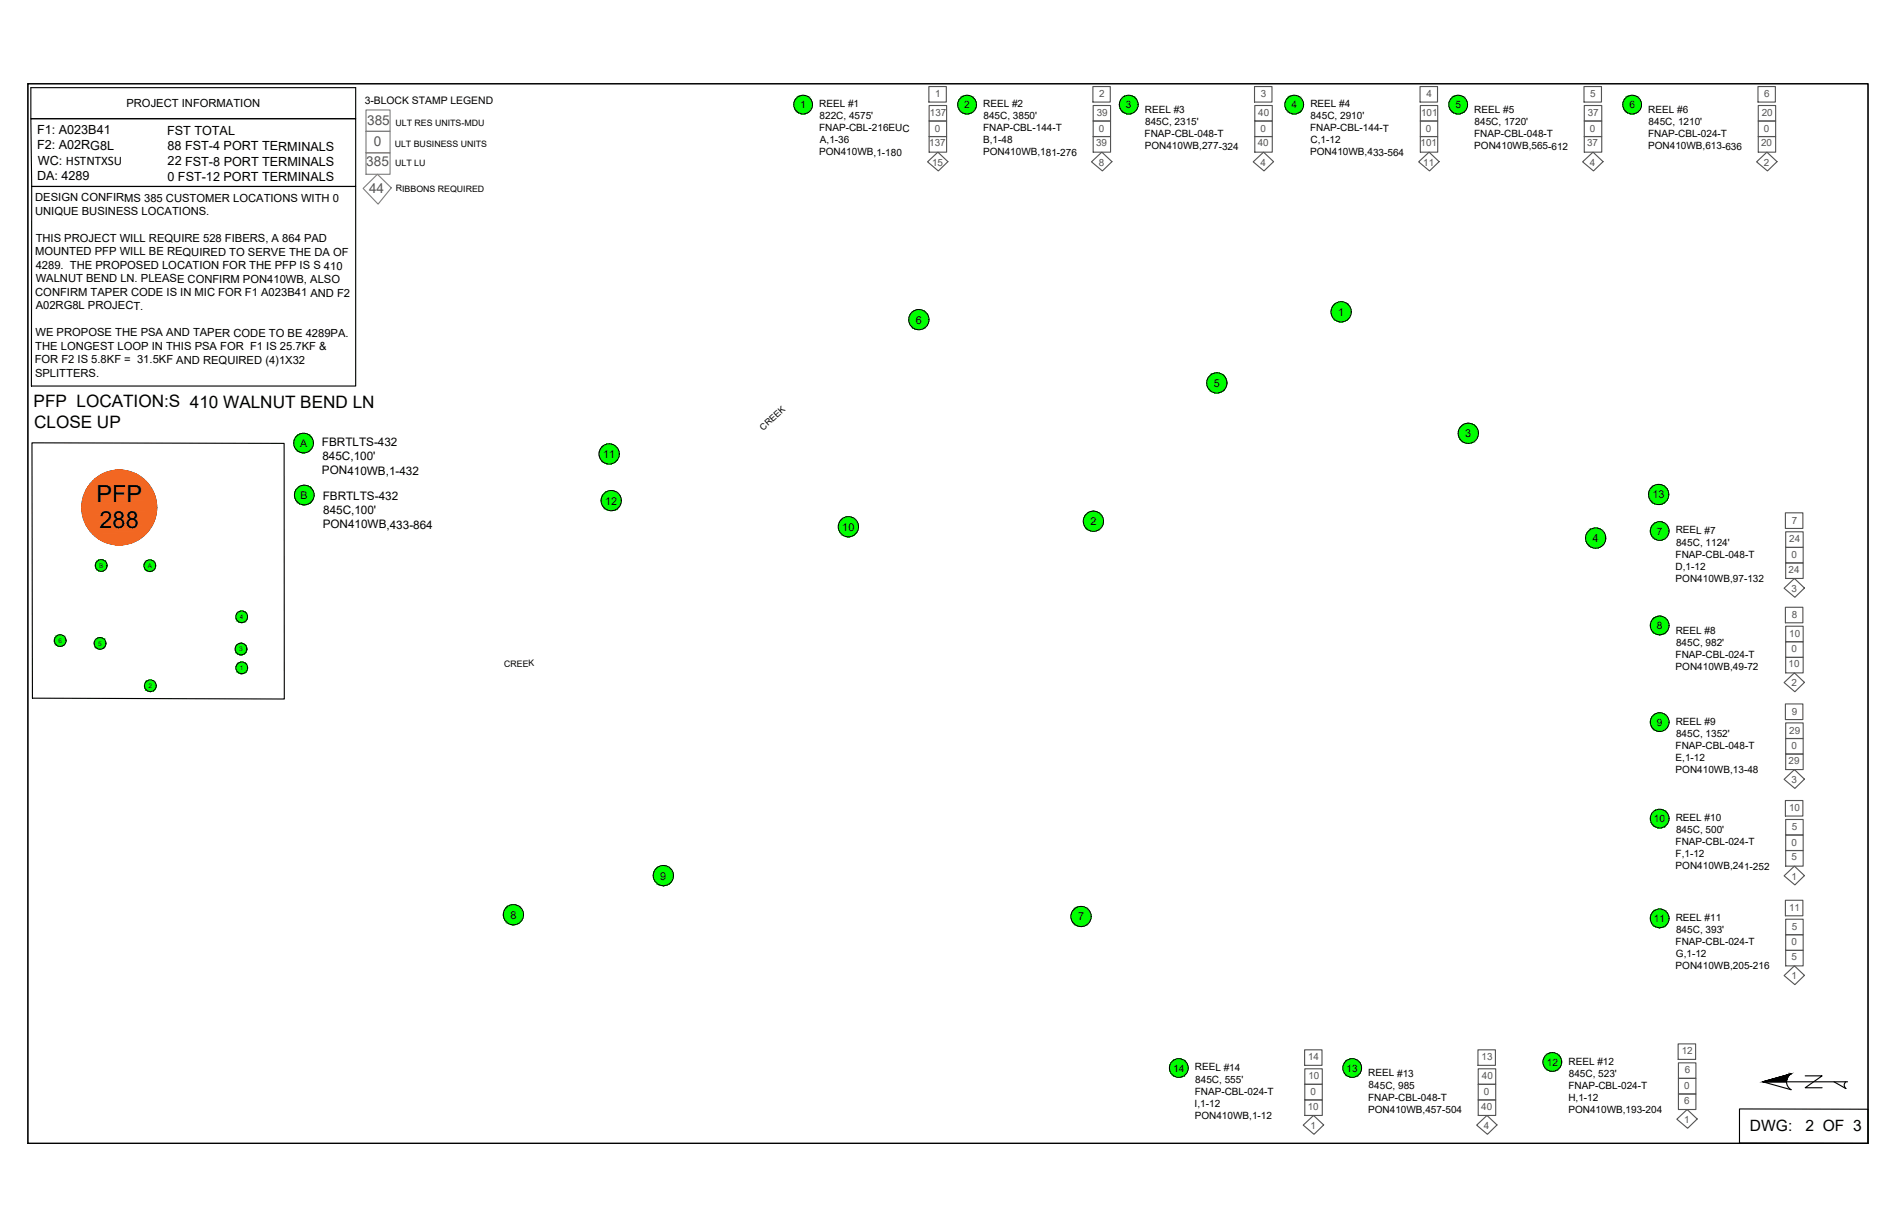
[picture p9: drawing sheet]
<svg xmlns="http://www.w3.org/2000/svg" width="432mm" height="279mm" viewBox="0 0 432 279" stroke-linecap="round" stroke-linejoin="round" font-family="sans-serif">
<defs><g id="words">
<g font-size="5.4">
<text x="21.9" y="114.3">PFP</text>
<text x="22.7" y="120.3">288</text>
</g>
<g font-size="3.9">
<text x="7.7" y="92.7">PFP LOCATION:S 410 WALNUT BEND LN</text>
<text x="7.8" y="97.4">CLOSE UP</text>
</g>
<g font-size="3.5">
<text x="398.5" y="257.5">DWG:</text>
<text x="411.2" y="257.5">2 OF 3</text>
</g>
<g font-size="3.1" fill="#545454">
<text x="83.6" y="28.4">385</text>
<text x="85.1" y="33.2">0</text>
<text x="83.4" y="37.9">385</text>
<text x="84.1" y="43.9">44</text>
</g>
<g font-size="2.9">
<text x="8.4" y="34">F2: A02RG8L</text>
<text x="8.5" y="30.6">F1: A023B41</text>
<text x="38.1" y="30.8">FST TOTAL</text>
<text x="38.2" y="34.2">88 FST-4 PORT TERMINALS</text>
<text x="8.4" y="40.9">DA: 4289</text>
<text x="8.6" y="37.5">WC: HSTNTXSU</text>
<text x="38.1" y="41.1">0 FST-12 PORT TERMINALS</text>
<text x="38.2" y="37.7">22 FST-8 PORT TERMINALS</text>
</g>
<g font-size="2.7">
<text x="73.3" y="101.6">FBRTLTS-432</text>
<text x="73.4" y="104.8">845C,100'</text>
<text x="73.3" y="108">PON410WB,1-432</text>
<text x="73.5" y="113.9">FBRTLTS-432</text>
<text x="73.6" y="117.1">845C,100'</text>
<text x="73.5" y="120.3">PON410WB,433-864</text>
</g>
<g font-size="2.6">
<text x="28.8" y="24.4">PROJECT INFORMATION</text>
<text x="8" y="45.8">DESIGN CONFIRMS 385 CUSTOMER LOCATIONS WITH 0</text>
<text x="8" y="48.9">UNIQUE BUSINESS LOCATIONS.</text>
<text x="8" y="58.1">MOUNTED PFP WILL BE REQUIRED TO SERVE THE DA OF</text>
<text x="8.1" y="55">THIS PROJECT WILL REQUIRE 528 FIBERS, A 864 PAD</text>
<text x="8.1" y="61.2">4289. THE PROPOSED LOCATION FOR THE PFP IS S 410</text>
<text x="8.1" y="64.2">WALNUT BEND LN. PLEASE CONFIRM PON410WB, ALSO</text>
<text x="8" y="67.3">CONFIRM TAPER CODE IS IN MIC FOR F1 A023B41 AND F2</text>
<text x="8.1" y="70.4">A02RG8L PROJECT.</text>
<text x="8.1" y="76.5">WE PROPOSE THE PSA AND TAPER CODE TO BE 4289PA.</text>
<text x="7.9" y="82.7">FOR F2 IS 5.8KF = 31.5KF AND REQUIRED (4)1X32</text>
<text x="8" y="79.6">THE LONGEST LOOP IN THIS PSA FOR F1 IS 25.7KF &amp;</text>
<text x="8" y="85.7">SPLITTERS.</text>
</g>
<g font-size="2.5">
<text x="304.7" y="71.9">1</text>
<text x="208.6" y="73.7">6</text>
<text x="276.4" y="88.1">5</text>
<text x="333.7" y="99.6">3</text>
<text x="137.4" y="104.3">11</text>
<text x="376.3" y="113.5">13</text>
<text x="137.8" y="114.9">12</text>
<text x="248.3" y="119.6">2</text>
<text x="191.8" y="120.8">10</text>
<text x="362.7" y="123.4">4</text>
<text x="150.4" y="200.3">9</text>
<text x="116.2" y="209.2">8</text>
<text x="245.5" y="209.6">7</text>
</g>
<g font-size="2.4">
<text x="83.1" y="23.7">3-BLOCK STAMP LEGEND</text>
<text x="68.3" y="101.7">A</text>
<text x="68.5" y="113.6">B</text>
</g>
<g font-size="2.3">
<text x="182.2" y="24.7">1</text>
<text x="186.5" y="29.9">FNAP-CBL-216EUC</text>
<text x="186.6" y="24.4">REEL #1</text>
<text x="186.6" y="27.1">822C, 4575'</text>
<text x="219.6" y="24.7">2</text>
<text x="223.9" y="29.9">FNAP-CBL-144-T</text>
<text x="223.9" y="24.4">REEL #2</text>
<text x="224" y="27.1">845C, 3850'</text>
<text x="256.4" y="24.7">3</text>
<text x="260.7" y="25.8">REEL #3</text>
<text x="260.8" y="28.5">845C, 2315'</text>
<text x="294.1" y="24.7">4</text>
<text x="298.4" y="29.9">FNAP-CBL-144-T</text>
<text x="298.4" y="24.4">REEL #4</text>
<text x="298.5" y="27.1">845C, 2910'</text>
<text x="331.4" y="24.7">5</text>
<text x="335.8" y="25.8">REEL #5</text>
<text x="335.8" y="28.5">845C, 1720'</text>
<text x="371.1" y="24.7">6</text>
<text x="375.4" y="25.8">REEL #6</text>
<text x="375.5" y="28.5">845C, 1210'</text>
<text x="186.5" y="35.4">PON410WB,1-180</text>
<text x="186.7" y="32.6">A,1-36</text>
<text x="223.9" y="35.4">PON410WB,181-276</text>
<text x="223.9" y="32.6">B,1-48</text>
<text x="260.7" y="31.2">FNAP-CBL-048-T</text>
<text x="260.7" y="34">PON410WB,277-324</text>
<text x="298.4" y="35.4">PON410WB,433-564</text>
<text x="298.5" y="32.6">C,1-12</text>
<text x="335.7" y="31.2">FNAP-CBL-048-T</text>
<text x="335.7" y="34">PON410WB,565-612</text>
<text x="375.3" y="31.2">FNAP-CBL-024-T</text>
<text x="375.3" y="34">PON410WB,613-636</text>
<text x="377.3" y="121.8">7</text>
<text x="381.6" y="121.5">REEL #7</text>
<text x="381.7" y="124.2">845C, 1124'</text>
<text x="381.6" y="127">FNAP-CBL-048-T</text>
<text x="381.6" y="129.7">D,1-12</text>
<text x="381.6" y="132.4">PON410WB,97-132</text>
<text x="377.3" y="143.3">8</text>
<text x="381.6" y="149.8">FNAP-CBL-024-T</text>
<text x="381.6" y="144.3">REEL #8</text>
<text x="381.7" y="147.1">845C, 982'</text>
<text x="381.6" y="152.6">PON410WB,49-72</text>
<text x="377.3" y="165.3">9</text>
<text x="381.6" y="165">REEL #9</text>
<text x="381.7" y="167.7">845C, 1352'</text>
<text x="381.6" y="170.5">FNAP-CBL-048-T</text>
<text x="381.6" y="173.2">E,1-12</text>
<text x="381.6" y="176">PON410WB,13-48</text>
<text x="376.7" y="187.2">10</text>
<text x="381.6" y="187">REEL #10</text>
<text x="381.7" y="189.7">845C, 500'</text>
<text x="381.6" y="192.5">FNAP-CBL-024-T</text>
<text x="381.6" y="195.2">F,1-12</text>
<text x="381.6" y="198">PON410WB,241-252</text>
<text x="376.7" y="210">11</text>
<text x="381.6" y="209.7">REEL #11</text>
<text x="381.6" y="215.2">FNAP-CBL-024-T</text>
<text x="381.7" y="212.4">845C, 393'</text>
<text x="381.6" y="220.7">PON410WB,205-216</text>
<text x="381.7" y="217.9">G,1-12</text>
<text x="267.2" y="244">14</text>
<text x="272.1" y="243.8">REEL #14</text>
<text x="306.7" y="244">13</text>
<text x="311.6" y="245.1">REEL #13</text>
<text x="352.3" y="242.7">12</text>
<text x="357.2" y="242.4">REEL #12</text>
<text x="357.3" y="245.2">845C, 523'</text>
<text x="272.1" y="252">I,1-12</text>
<text x="272.1" y="249.2">FNAP-CBL-024-T</text>
<text x="272.2" y="246.5">845C, 555'</text>
<text x="311.6" y="250.6">FNAP-CBL-048-T</text>
<text x="311.7" y="247.9">845C, 985</text>
<text x="357.2" y="247.9">FNAP-CBL-024-T</text>
<text x="357.2" y="250.6">H,1-12</text>
<text x="272.1" y="254.7">PON410WB,1-12</text>
<text x="311.6" y="253.4">PON410WB,457-504</text>
<text x="357.2" y="253.4">PON410WB,193-204</text>
</g>
<g font-size="2.2" fill="#545454">
<text x="213" y="22.1">1</text>
<text x="250.3" y="22.1">2</text>
<text x="287.1" y="22.1">3</text>
<text x="324.8" y="22.1">4</text>
<text x="362.2" y="22.1">5</text>
<text x="401.8" y="22.1">6</text>
<text x="211.8" y="26.4">137</text>
<text x="212.9" y="30">0</text>
<text x="249.8" y="26.4">39</text>
<text x="250.3" y="30">0</text>
<text x="286.6" y="26.4">40</text>
<text x="287.1" y="30">0</text>
<text x="323.6" y="26.4">101</text>
<text x="324.8" y="30">0</text>
<text x="361.6" y="26.4">37</text>
<text x="362.1" y="30">0</text>
<text x="401.2" y="26.4">20</text>
<text x="401.7" y="30">0</text>
<text x="211.6" y="33.3">137</text>
<text x="249.6" y="33.3">39</text>
<text x="286.4" y="33.3">40</text>
<text x="323.5" y="33.3">101</text>
<text x="361.5" y="33.3">37</text>
<text x="401.1" y="33.3">20</text>
<text x="212.3" y="37.7">15</text>
<text x="250.3" y="37.7">8</text>
<text x="287.1" y="37.7">4</text>
<text x="324.1" y="37.7">11</text>
<text x="362.1" y="37.7">4</text>
<text x="401.7" y="37.7">2</text>
<text x="408.1" y="119.2">7</text>
<text x="407.5" y="123.5">24</text>
<text x="407.4" y="130.4">24</text>
<text x="408" y="127">0</text>
<text x="408" y="134.8">3</text>
<text x="408.1" y="140.7">8</text>
<text x="407.5" y="145">10</text>
<text x="408" y="148.5">0</text>
<text x="407.4" y="151.9">10</text>
<text x="408" y="156.3">2</text>
<text x="407.5" y="167">29</text>
<text x="408.1" y="162.7">9</text>
<text x="407.4" y="173.9">29</text>
<text x="408" y="170.5">0</text>
<text x="408" y="178.3">3</text>
<text x="407.4" y="184.7">10</text>
<text x="408.1" y="189">5</text>
<text x="408" y="192.5">0</text>
<text x="408" y="195.9">5</text>
<text x="408" y="200.3">1</text>
<text x="407.4" y="207.4">11</text>
<text x="408" y="215.2">0</text>
<text x="408.1" y="211.7">5</text>
<text x="408" y="218.6">5</text>
<text x="408" y="223">1</text>
<text x="297.9" y="241.5">14</text>
<text x="298" y="245.8">10</text>
<text x="337.4" y="241.5">13</text>
<text x="337.5" y="245.8">40</text>
<text x="383" y="240.1">12</text>
<text x="383.7" y="244.4">6</text>
<text x="298.4" y="249.3">0</text>
<text x="337.9" y="249.3">0</text>
<text x="383.5" y="247.9">0</text>
<text x="383.5" y="251.3">6</text>
<text x="297.8" y="252.7">10</text>
<text x="298.5" y="257.1">1</text>
<text x="337.3" y="252.7">40</text>
<text x="338" y="257.1">4</text>
<text x="383.5" y="255.7">1</text>
</g>
<g font-size="2">
<text x="90.1" y="28.7">ULT RES UNITS-MDU</text>
<text x="89.9" y="33.5">ULT BUSINESS UNITS</text>
<text x="90" y="37.9">ULT LU</text>
<text x="90.1" y="43.6">RIBBONS REQUIRED</text>
<text x="173.8" y="98" transform="rotate(-42 173.8 98)">CREEK</text>
<text x="114.8" y="151.9" transform="rotate(-2 114.8 151.9)">CREEK</text>
</g>
<g font-size="1.4">
<text x="22.6" y="129.3">B</text>
<text x="33.6" y="129.3">A</text>
<text x="54.6" y="141">4</text>
<text x="13.3" y="146.4">6</text>
<text x="22.4" y="147">5</text>
<text x="54.5" y="148.3">3</text>
<text x="54.7" y="152.6">1</text>
<text x="33.8" y="156.7">2</text>
</g>
</g></defs>
<!-- layer: A-Title Block -->
<path d="M6.3 19.1h419.1v241.3h-419.1z" fill="none" stroke="#000" stroke-width=".25"/>
<!-- layer: 0 -->
<path d="M6.3 19.1h419.1v241.3h-419.1zM7.3 100.8l57.4 .2v58.2l-57.3-.2zM396.2 252.5l29.2 .1v7.8l-29.2-.1zM401.5 246.3h19.3M406.9 246.3h-5.4l6.4-1.8-6.4 1.8 6.4 1.8M407.9 244.5a2.08 2.08 0 0 0 0 3.6M411.1 245h3.9l-3.9 2.7h3.9M417.7 246.3l2.7 1.6M420.4 246.3a.96 .96 0 0 0 0 1.6" fill="none" stroke="#000" stroke-width=".25"/>
<g fill="#000" stroke="#000" stroke-width=".23">
<path d="M401.5 246.3l5.4-1.5v1.5zM407.4 244.7l.2-.1-.2 .4z"/>
<path d="M406.9 244.8v1.5zM406.9 244.8v1.5z"/>
<path d="M406.9 244.8v1.2zM407 244.8l-.1 1.2z"/>
<path d="M407 244.8v.8l.1-.8zM407.1 244.8l-.1 .8z"/>
<path d="M407.1 244.8v.5l.3-.6zM407.4 244.7l-.3 .6z"/>
<path d="M407.6 244.6l-.2 .4zM407.6 244.6l.3-.1z"/>
</g>
<!-- layer: Road -->
<path d="M83.4 25h5.4v4.9h-5.4zM83.4 29.9h5.4v4.9h-5.4zM83.4 34.8h5.4v4.9h-5.4zM82.7 42.9l3.3-3.2 3.1 3.1-3 3.7z" fill="none" stroke="#808080" stroke-width=".25"/>
<path d="M7 20h74v7h-74zM7 27h74v15.5h-73.8zM7.2 42.5h73.8v45.4h-73.8z" fill="none" stroke="#000" stroke-width=".25"/>
<!-- layer: A-Multiport-Call Out -->
<g fill="#0f0" stroke="#0f0" stroke-width=".23">
<path d="M68.9 98.7h.8zM68.5 98.7h1.2z"/>
<path d="M68.5 98.7l1.6 .2zM68.1 98.9l.4-.2 1.6 .2z"/>
<path d="M68.1 98.9l2.4 .2-.4-.2zM67.8 99.1l.3-.2 2.4 .2z"/>
<path d="M67.8 99.1l3 .3-.3-.3zM67.5 99.4l.3-.3 3 .3z"/>
<path d="M67.5 99.4l3.5 .3-.2-.3zM67.5 99.4l3.5 .3h-3.8z"/>
<path d="M67.2 99.7l4 .4-.2-.4zM67.2 99.7l4 .4h-4.2z"/>
<path d="M67 100.1l4.3 .4-.1-.4zM67 100.1l4.3 .4h-4.4z"/>
<path d="M66.9 100.5l4.5 .4-.1-.4zM66.9 100.5l4.5 .4h-4.5z"/>
<path d="M66.9 100.9l4.4 .4 .1-.4zM66.9 100.9l4.4 .4h-4.4z"/>
<path d="M66.9 101.3l4.3 .4 .1-.4zM66.9 101.3l4.3 .4h-4.2z"/>
<path d="M67 101.7l4 .4 .2-.4zM67 101.7l4 .4h-3.8z"/>
<path d="M67.2 102.1l3.6 .3 .2-.3zM67.2 102.1l3.6 .3h-3.3z"/>
<path d="M67.5 102.4l3 .3 .3-.3zM67.5 102.4l3 .3h-2.7z"/>
<path d="M67.8 102.7l2.3 .2 .4-.2zM67.8 102.7l2.3 .2h-2z"/>
<path d="M68.1 102.9l1.6 .1 .4-.1zM68.1 102.9l1.6 .1z"/>
<path d="M68.5 103h1.2zM68.5 103l.8 .1z"/>
<path d="M69.1 110.5l.8 .1zM68.7 110.6h1.2z"/>
<path d="M68.7 110.6l1.6 .1zM68.3 110.7l.4-.1 1.6 .1z"/>
<path d="M68.3 110.7l2.3 .3-.3-.3zM67.9 111l.4-.3 2.3 .3z"/>
<path d="M67.9 111l3 .2-.3-.2zM67.6 111.2l.3-.2 3 .2z"/>
<path d="M67.6 111.2l3.6 .4-.3-.4zM67.6 111.2l3.6 .4h-3.8z"/>
<path d="M67.4 111.6l4 .3-.2-.3zM67.4 111.6l4 .3h-4.2z"/>
<path d="M67.2 111.9l4.3 .4-.1-.4zM67.2 111.9l4.3 .4h-4.4z"/>
<path d="M67.1 112.3l4.4 .4v-.4zM67.1 112.3l4.4 .4h-4.4z"/>
<path d="M67.1 112.7l4.4 .5v-.5zM67.1 112.7l4.4 .5h-4.4z"/>
<path d="M67.1 113.2l4.3 .3 .1-.3zM67.1 113.2l4.3 .3h-4.2z"/>
<path d="M67.2 113.5l4 .4 .2-.4zM67.2 113.5l4 .4h-3.8z"/>
<path d="M67.4 113.9l3.5 .3 .3-.3zM67.4 113.9l3.5 .3h-3.3z"/>
<path d="M67.6 114.2l3 .3 .3-.3zM67.6 114.2l3 .3h-2.7z"/>
<path d="M67.9 114.5l2.4 .2 .3-.2zM67.9 114.5l2.4 .2h-2z"/>
<path d="M68.3 114.7l1.6 .2 .4-.2zM68.3 114.7l1.6 .2z"/>
<path d="M68.7 114.9h1.2zM68.7 114.9l.8 .1z"/>
<path d="M363.2 120.2l.8 .1zM362.8 120.3h1.2z"/>
<path d="M362.8 120.3l1.6 .2zM362.4 120.5l.4-.2 1.6 .2z"/>
<path d="M362.4 120.5l2.4 .2-.4-.2zM362 120.7l.4-.2 2.4 .2z"/>
<path d="M362 120.7l3.1 .3-.3-.3zM361.7 121l.3-.3 3.1 .3z"/>
<path d="M361.7 121l3.7 .3-.3-.3zM361.7 121l3.7 .3h-4z"/>
<path d="M361.4 121.3l4.1 .4-.1-.4zM361.4 121.3l4.1 .4h-4.2z"/>
<path d="M361.3 121.7l4.4 .4-.2-.4zM361.3 121.7l4.4 .4h-4.6z"/>
<path d="M361.1 122.1l4.6 .4v-.4zM361.1 122.1l4.6 .4h-4.6z"/>
<path d="M361.1 122.5l4.6 .5v-.5zM361.1 122.5l4.6 .5h-4.6z"/>
<path d="M361.1 123l4.4 .4 .2-.4zM361.1 123l4.4 .4h-4.2z"/>
<path d="M361.3 123.4l4.1 .3 .1-.3zM361.3 123.4l4.1 .3h-4z"/>
<path d="M361.4 123.7l3.7 .4 .3-.4zM361.4 123.7l3.7 .4h-3.4z"/>
<path d="M361.7 124.1l3.1 .3 .3-.3zM361.7 124.1l3.1 .3h-2.8z"/>
<path d="M362 124.4l2.4 .2 .4-.2zM362 124.4l2.4 .2h-2z"/>
<path d="M362.4 124.6l1.6 .2 .4-.2zM362.4 124.6l1.6 .2h-1.2z"/>
<path d="M362.8 124.8h1.2zM362.8 124.8h.8z"/>
<path d="M209 70.5l.9 .1zM208.6 70.6h1.3z"/>
<path d="M208.6 70.6l1.7 .1-.4-.1zM208.2 70.7l.4-.1 1.7 .1z"/>
<path d="M208.2 70.7l2.5 .3-.4-.3zM207.9 71l.3-.3 2.5 .3z"/>
<path d="M207.9 71l3.1 .2-.3-.2zM207.6 71.2l.3-.2 3.1 .2z"/>
<path d="M207.6 71.2l3.6 .4-.2-.4zM207.6 71.2l3.6 .4h-3.9z"/>
<path d="M207.3 71.6l4.1 .3-.2-.3zM207.3 71.6l4.1 .3h-4.3z"/>
<path d="M207.1 71.9l4.4 .5-.1-.5zM207.1 71.9l4.4 .5h-4.5z"/>
<path d="M207 72.4l4.6 .4-.1-.4zM207 72.4l4.6 .4h-4.6z"/>
<path d="M207 72.8l4.5 .4 .1-.4zM207 72.8l4.5 .4h-4.5z"/>
<path d="M207 73.2l4.4 .4 .1-.4zM207 73.2l4.4 .4h-4.3z"/>
<path d="M207.1 73.6l4.1 .4 .2-.4zM207.1 73.6l4.1 .4h-3.9z"/>
<path d="M207.3 74l3.7 .3 .2-.3zM207.3 74l3.7 .3h-3.4z"/>
<path d="M207.6 74.3l3.1 .3 .3-.3zM207.6 74.3l3.1 .3h-2.8z"/>
<path d="M207.9 74.6l2.4 .2 .4-.2zM207.9 74.6l2.4 .2h-2.1z"/>
<path d="M208.2 74.8l1.7 .2 .4-.2zM208.2 74.8l1.7 .2z"/>
<path d="M208.6 75h1.3zM208.6 75l.9 .1z"/>
<path d="M305.2 68.7l.8 .1zM304.8 68.8h1.2z"/>
<path d="M304.8 68.8l1.7 .2zM304.4 69l.4-.2 1.7 .2z"/>
<path d="M304.4 69l2.4 .2-.3-.2zM304 69.2l.4-.2 2.4 .2z"/>
<path d="M304 69.2l3.1 .3-.3-.3zM303.7 69.5l.3-.3 3.1 .3z"/>
<path d="M303.7 69.5l3.7 .3-.3-.3zM303.7 69.5l3.7 .3h-3.9z"/>
<path d="M303.5 69.8l4.1 .4-.2-.4zM303.5 69.8l4.1 .4h-4.3z"/>
<path d="M303.3 70.2l4.4 .4-.1-.4zM303.3 70.2l4.4 .4h-4.5z"/>
<path d="M303.2 70.6l4.5 .4v-.4zM303.2 70.6l4.5 .4h-4.6z"/>
<path d="M303.1 71l4.6 .4v-.4zM303.1 71l4.6 .4h-4.5z"/>
<path d="M303.2 71.4l4.4 .4 .1-.4zM303.2 71.4l4.4 .4h-4.3z"/>
<path d="M303.3 71.8l4.1 .4 .2-.4zM303.3 71.8l4.1 .4h-3.9z"/>
<path d="M303.5 72.2l3.6 .4 .3-.4zM303.5 72.2l3.6 .4h-3.4z"/>
<path d="M303.7 72.6l3.1 .3 .3-.3zM303.7 72.6l3.1 .3h-2.8z"/>
<path d="M304 72.9l2.5 .2 .3-.2zM304 72.9l2.5 .2h-2.1z"/>
<path d="M304.4 73.1l1.6 .1 .5-.1zM304.4 73.1l1.6 .1h-1.2z"/>
<path d="M304.8 73.2h1.2zM304.8 73.2l.8 .1z"/>
<path d="M276.9 84.9l.8 .1zM276.5 85h1.2z"/>
<path d="M276.5 85l1.7 .2zM276.1 85.2l.4-.2 1.7 .2z"/>
<path d="M276.1 85.2l2.4 .2-.3-.2zM275.7 85.4l.4-.2 2.4 .2z"/>
<path d="M275.7 85.4l3.1 .3-.3-.3zM275.4 85.7l.3-.3 3.1 .3z"/>
<path d="M275.4 85.7l3.7 .3-.3-.3zM275.4 85.7l3.7 .3h-3.9z"/>
<path d="M275.2 86l4.1 .4-.2-.4zM275.2 86l4.1 .4h-4.3z"/>
<path d="M275 86.4l4.4 .4-.1-.4zM275 86.4l4.4 .4h-4.5z"/>
<path d="M274.9 86.8l4.5 .4v-.4zM274.9 86.8l4.5 .4h-4.6z"/>
<path d="M274.8 87.2l4.6 .4v-.4zM274.8 87.2l4.6 .4h-4.5z"/>
<path d="M274.9 87.6l4.4 .4 .1-.4zM274.9 87.6l4.4 .4h-4.3z"/>
<path d="M275 88l4.1 .4 .2-.4zM275 88l4.1 .4h-3.9z"/>
<path d="M275.2 88.4l3.6 .4 .3-.4zM275.2 88.4l3.6 .4h-3.4z"/>
<path d="M275.4 88.8l3.1 .2 .3-.2zM275.4 88.8l3.1 .2h-2.8z"/>
<path d="M275.7 89l2.5 .3 .3-.3zM275.7 89l2.5 .3h-2.1z"/>
<path d="M276.1 89.3l1.6 .1 .5-.1zM276.1 89.3l1.6 .1z"/>
<path d="M276.5 89.4h1.2zM276.5 89.4l.8 .1z"/>
<path d="M246 206.4l.8 .1zM245.6 206.5h1.2z"/>
<path d="M245.6 206.5l1.6 .2zM245.2 206.7l.4-.2 1.6 .2z"/>
<path d="M245.2 206.7l2.4 .2-.4-.2zM244.8 206.9l.4-.2 2.4 .2z"/>
<path d="M244.8 206.9l3.1 .3-.3-.3zM244.5 207.2l.3-.3 3.1 .3z"/>
<path d="M244.5 207.2l3.7 .3-.3-.3zM244.5 207.2l3.7 .3h-4z"/>
<path d="M244.2 207.5l4.1 .4-.1-.4zM244.2 207.5l4.1 .4h-4.2z"/>
<path d="M244.1 207.9l4.4 .4-.2-.4zM244.1 207.9l4.4 .4h-4.6z"/>
<path d="M243.9 208.3l4.6 .4v-.4zM243.9 208.3l4.6 .4h-4.6z"/>
<path d="M243.9 208.7l4.6 .4v-.4zM243.9 208.7l4.6 .4h-4.6z"/>
<path d="M243.9 209.1l4.4 .4 .2-.4zM243.9 209.1l4.4 .4h-4.2z"/>
<path d="M244.1 209.5l4.1 .4 .1-.4zM244.1 209.5l4.1 .4h-4z"/>
<path d="M244.2 209.9l3.7 .3 .3-.3zM244.2 209.9l3.7 .3h-3.4z"/>
<path d="M244.5 210.2l3.1 .3 .3-.3zM244.5 210.2l3.1 .3h-2.8z"/>
<path d="M244.8 210.5l2.4 .3 .4-.3zM244.8 210.5l2.4 .3h-2z"/>
<path d="M245.2 210.8l1.6 .1 .4-.1zM245.2 210.8l1.6 .1h-1.2z"/>
<path d="M245.6 210.9h1.2zM245.6 210.9l.8 .1z"/>
<path d="M334.2 96.4l.8 .1zM333.8 96.5h1.2z"/>
<path d="M333.8 96.5l1.6 .1-.4-.1zM333.4 96.6l.4-.1 1.6 .1z"/>
<path d="M333.4 96.6l2.4 .2-.4-.2zM333 96.8l.4-.2 2.4 .2z"/>
<path d="M333 96.8l3.1 .3-.3-.3zM332.7 97.1l.3-.3 3.1 .3z"/>
<path d="M332.7 97.1l3.6 .4-.2-.4zM332.7 97.1l3.6 .4h-3.9z"/>
<path d="M332.4 97.5l4.1 .4-.2-.4zM332.4 97.5l4.1 .4h-4.3z"/>
<path d="M332.2 97.9l4.4 .4-.1-.4zM332.2 97.9l4.4 .4h-4.5z"/>
<path d="M332.1 98.3l4.6 .4-.1-.4zM332.1 98.3l4.6 .4h-4.6z"/>
<path d="M332.1 98.7l4.5 .4 .1-.4zM332.1 98.7l4.5 .4h-4.5z"/>
<path d="M332.1 99.1l4.4 .4 .1-.4zM332.1 99.1l4.4 .4h-4.3z"/>
<path d="M332.2 99.5l4.1 .4 .2-.4zM332.2 99.5l4.1 .4h-3.9z"/>
<path d="M332.4 99.9l3.7 .3 .2-.3zM332.4 99.9l3.7 .3h-3.4z"/>
<path d="M332.7 100.2l3.1 .3 .3-.3zM332.7 100.2l3.1 .3h-2.8z"/>
<path d="M333 100.5l2.4 .2 .4-.2zM333 100.5l2.4 .2h-2z"/>
<path d="M333.4 100.7l1.6 .2 .4-.2zM333.4 100.7l1.6 .2z"/>
<path d="M333.8 100.9h1.2zM333.8 100.9l.8 .1z"/>
<path d="M182.7 21.7l.8 .1zM182.3 21.8h1.2z"/>
<path d="M182.3 21.8l1.6 .1zM181.9 21.9l.4-.1 1.6 .1z"/>
<path d="M181.9 21.9l2.3 .2-.3-.2zM181.6 22.1l.3-.2 2.3 .2z"/>
<path d="M181.6 22.1l2.9 .3-.3-.3zM181.3 22.4l.3-.3 2.9 .3z"/>
<path d="M181.3 22.4l3.4 .3-.2-.3zM181.3 22.4l3.4 .3h-3.6z"/>
<path d="M181.1 22.7l3.8 .4-.2-.4zM181.1 22.7l3.8 .4h-4z"/>
<path d="M180.9 23.1l4.1 .4-.1-.4zM180.9 23.1l4.1 .4h-4.2z"/>
<path d="M180.8 23.5l4.2 .3v-.3zM180.8 23.5l4.2 .3h-4.2z"/>
<path d="M180.8 23.8l4.2 .4v-.4zM180.8 23.8l4.2 .4h-4.2z"/>
<path d="M180.8 24.2l4.1 .4 .1-.4zM180.8 24.2l4.1 .4h-4z"/>
<path d="M180.9 24.6l3.8 .4 .2-.4zM180.9 24.6l3.8 .4h-3.6z"/>
<path d="M181.1 25l3.4 .3 .2-.3zM181.1 25l3.4 .3h-3.2z"/>
<path d="M181.3 25.3l2.9 .2 .3-.2zM181.3 25.3l2.9 .2h-2.6z"/>
<path d="M181.6 25.5l2.3 .2 .3-.2zM181.6 25.5l2.3 .2h-2z"/>
<path d="M181.9 25.7l1.6 .2 .4-.2zM181.9 25.7l1.6 .2z"/>
<path d="M182.3 25.9h1.2zM182.3 25.9l.8 .1z"/>
<path d="M220 21.7l.8 .1zM219.6 21.8h1.2z"/>
<path d="M219.6 21.8l1.6 .1zM219.3 21.9l.3-.1 1.6 .1z"/>
<path d="M219.3 21.9l2.2 .2-.3-.2zM218.9 22.1l.4-.2 2.2 .2z"/>
<path d="M218.9 22.1l2.9 .3-.3-.3zM218.9 22.1l2.9 .3h-3.1z"/>
<path d="M218.7 22.4l3.3 .3-.2-.3zM218.7 22.4l3.3 .3h-3.6z"/>
<path d="M218.4 22.7l3.8 .4-.2-.4zM218.4 22.7l3.8 .4h-4z"/>
<path d="M218.2 23.1l4.1 .4-.1-.4zM218.2 23.1l4.1 .4h-4.2z"/>
<path d="M218.1 23.5l4.3 .3-.1-.3zM218.1 23.5l4.3 .3h-4.3z"/>
<path d="M218.1 23.8l4.2 .4 .1-.4zM218.1 23.8l4.2 .4h-4.2z"/>
<path d="M218.1 24.2l4.1 .4 .1-.4zM218.1 24.2l4.1 .4h-4z"/>
<path d="M218.2 24.6l3.8 .4 .2-.4zM218.2 24.6l3.8 .4h-3.6z"/>
<path d="M218.4 25l3.4 .3 .2-.3zM218.4 25l3.4 .3h-3.1z"/>
<path d="M218.7 25.3l2.8 .2 .3-.2zM218.7 25.3l2.8 .2h-2.6z"/>
<path d="M218.9 25.5l2.3 .2 .3-.2zM218.9 25.5l2.3 .2h-1.9z"/>
<path d="M219.3 25.7l1.5 .2 .4-.2zM219.3 25.7l1.5 .2z"/>
<path d="M219.6 25.9h1.2zM219.6 25.9l.8 .1z"/>
<path d="M256.9 21.7l.7 .1zM256.5 21.8h1.1z"/>
<path d="M256.5 21.8l1.5 .1zM256.1 21.9l.4-.1 1.5 .1z"/>
<path d="M256.1 21.9l2.2 .2-.3-.2zM255.8 22.1l.3-.2 2.2 .2z"/>
<path d="M255.8 22.1l2.8 .3-.3-.3zM255.5 22.4l.3-.3 2.8 .3z"/>
<path d="M255.5 22.4l3.4 .3-.3-.3zM255.5 22.4l3.4 .3h-3.7z"/>
<path d="M255.2 22.7l3.8 .4-.1-.4zM255.2 22.7l3.8 .4h-3.9z"/>
<path d="M255.1 23.1l4 .4-.1-.4zM255.1 23.1l4 .4h-4.1z"/>
<path d="M255 23.5l4.2 .3-.1-.3zM255 23.5l4.2 .3h-4.3z"/>
<path d="M254.9 23.8l4.2 .4 .1-.4zM254.9 23.8l4.2 .4h-4.1z"/>
<path d="M255 24.2l4 .4 .1-.4zM255 24.2l4 .4h-3.9z"/>
<path d="M255.1 24.6l3.8 .4 .1-.4zM255.1 24.6l3.8 .4h-3.7z"/>
<path d="M255.2 25l3.4 .3 .3-.3zM255.2 25l3.4 .3h-3.1z"/>
<path d="M255.5 25.3l2.8 .2 .3-.2zM255.5 25.3l2.8 .2h-2.5z"/>
<path d="M255.8 25.5l2.2 .2 .3-.2zM255.8 25.5l2.2 .2h-1.9z"/>
<path d="M256.1 25.7l1.5 .2 .4-.2zM256.1 25.7l1.5 .2z"/>
<path d="M256.5 25.9h1.1zM256.5 25.9l.7 .1z"/>
<path d="M294.6 21.7l.7 .1zM294.2 21.8h1.1z"/>
<path d="M294.2 21.8l1.5 .1zM293.8 21.9l.4-.1 1.5 .1z"/>
<path d="M293.8 21.9l2.2 .2-.3-.2zM293.5 22.1l.3-.2 2.2 .2z"/>
<path d="M293.5 22.1l2.8 .3-.3-.3zM293.5 22.1l2.8 .3h-3.1z"/>
<path d="M293.2 22.4l3.3 .3-.2-.3zM293.2 22.4l3.3 .3h-3.6z"/>
<path d="M292.9 22.7l3.8 .4-.2-.4zM292.9 22.7l3.8 .4h-3.9z"/>
<path d="M292.8 23.1l4 .4-.1-.4zM292.8 23.1l4 .4h-4.1z"/>
<path d="M292.7 23.5l4.2 .3-.1-.3zM292.7 23.5l4.2 .3h-4.3z"/>
<path d="M292.6 23.8l4.2 .4 .1-.4zM292.6 23.8l4.2 .4h-4.1z"/>
<path d="M292.7 24.2l4 .4 .1-.4zM292.7 24.2l4 .4h-3.9z"/>
<path d="M292.8 24.6l3.7 .4 .2-.4zM292.8 24.6l3.7 .4h-3.6z"/>
<path d="M292.9 25l3.4 .3 .2-.3zM292.9 25l3.4 .3h-3.1z"/>
<path d="M293.2 25.3l2.8 .2 .3-.2zM293.2 25.3l2.8 .2h-2.5z"/>
<path d="M293.5 25.5l2.2 .2 .3-.2zM293.5 25.5l2.2 .2h-1.9z"/>
<path d="M293.8 25.7l1.5 .2 .4-.2zM293.8 25.7l1.5 .2z"/>
<path d="M294.2 25.9h1.1zM294.2 25.9l.7 .1z"/>
<path d="M331.9 21.7l.8 .1zM331.5 21.8h1.2z"/>
<path d="M331.5 21.8l1.5 .1zM331.1 21.9l.4-.1 1.5 .1z"/>
<path d="M331.1 21.9l2.3 .2-.4-.2zM330.8 22.1l.3-.2 2.3 .2z"/>
<path d="M330.8 22.1l2.9 .3-.3-.3zM330.5 22.4l.3-.3 2.9 .3z"/>
<path d="M330.5 22.4l3.4 .3-.2-.3zM330.5 22.4l3.4 .3h-3.6z"/>
<path d="M330.3 22.7l3.8 .4-.2-.4zM330.3 22.7l3.8 .4h-4z"/>
<path d="M330.1 23.1l4.1 .4-.1-.4zM330.1 23.1l4.1 .4h-4.2z"/>
<path d="M330 23.5l4.2 .3v-.3zM330 23.5l4.2 .3h-4.2z"/>
<path d="M330 23.8l4.2 .4v-.4zM330 23.8l4.2 .4h-4.2z"/>
<path d="M330 24.2l4.1 .4 .1-.4zM330 24.2l4.1 .4h-4z"/>
<path d="M330.1 24.6l3.8 .4 .2-.4zM330.1 24.6l3.8 .4h-3.6z"/>
<path d="M330.3 25l3.4 .3 .2-.3zM330.3 25l3.4 .3h-3.2z"/>
<path d="M330.5 25.3l2.9 .2 .3-.2zM330.5 25.3l2.9 .2h-2.6z"/>
<path d="M330.8 25.5l2.2 .2 .4-.2zM330.8 25.5l2.2 .2h-1.9z"/>
<path d="M331.1 25.7l1.6 .2 .3-.2zM331.1 25.7l1.6 .2z"/>
<path d="M331.5 25.9h1.2zM331.5 25.9l.8 .1z"/>
<path d="M34.1 154.8l.5 .1zM33.9 154.9h.7z"/>
<path d="M33.9 154.9l.9 .1zM33.6 155h1.2z"/>
<path d="M33.6 155l1.4 .1zM33.4 155.1l.2-.1 1.4 .1z"/>
<path d="M33.4 155.1l1.8 .2-.2-.2zM33.4 155.1l1.8 .2h-1.9z"/>
<path d="M33.3 155.3l2.1 .2-.2-.2zM33.3 155.3l2.1 .2h-2.3z"/>
<path d="M33.1 155.5l2.4 .2-.1-.2zM33.1 155.5l2.4 .2h-2.5z"/>
<path d="M33 155.7l2.5 .2v-.2zM33 155.7l2.5 .2h-2.6z"/>
<path d="M32.9 155.9l2.7 .3-.1-.3zM32.9 155.9l2.7 .3h-2.7z"/>
<path d="M32.9 156.2l2.6 .2 .1-.2zM32.9 156.2l2.6 .2h-2.6z"/>
<path d="M32.9 156.4l2.6 .3v-.3zM32.9 156.4l2.6 .3h-2.5z"/>
<path d="M33 156.7l2.4 .2 .1-.2zM33 156.7l2.4 .2h-2.3z"/>
<path d="M33.1 156.9l2.1 .2 .2-.2zM33.1 156.9l2.1 .2h-1.9z"/>
<path d="M33.3 157.1l1.7 .1 .2-.1zM33.3 157.1l1.7 .1h-1.6z"/>
<path d="M33.4 157.2l1.4 .2 .2-.2zM33.4 157.2l1.4 .2z"/>
<path d="M33.6 157.4h1.2zM33.6 157.4h1z"/>
<path d="M33.9 157.4h.7zM33.9 157.4l.5 .1z"/>
<path d="M54.9 150.8h.5zM54.7 150.8h.7z"/>
<path d="M54.7 150.8l.9 .1zM54.5 150.9h1.1z"/>
<path d="M54.5 150.9l1.4 .1zM54.3 151l.2-.1 1.4 .1z"/>
<path d="M54.3 151l1.7 .2-.1-.2zM54.3 151l1.7 .2h-1.9z"/>
<path d="M54.1 151.2l2.1 .2-.2-.2zM54.1 151.2l2.1 .2h-2.3z"/>
<path d="M53.9 151.4l2.4 .2-.1-.2zM53.9 151.4l2.4 .2h-2.5z"/>
<path d="M53.8 151.6l2.6 .2-.1-.2zM53.8 151.6l2.6 .2h-2.6z"/>
<path d="M53.8 151.8l2.6 .3v-.3zM53.8 151.8l2.6 .3h-2.7z"/>
<path d="M53.7 152.1l2.7 .2v-.2zM53.7 152.1l2.7 .2h-2.6z"/>
<path d="M53.8 152.3l2.5 .3 .1-.3zM53.8 152.3l2.5 .3h-2.5z"/>
<path d="M53.8 152.6l2.4 .2 .1-.2zM53.8 152.6l2.4 .2h-2.3z"/>
<path d="M53.9 152.8l2.1 .2 .2-.2zM53.9 152.8l2.1 .2h-1.9z"/>
<path d="M54.1 153l1.8 .2 .1-.2zM54.1 153l1.8 .2h-1.6z"/>
<path d="M54.3 153.2l1.3 .1 .3-.1zM54.3 153.2l1.3 .1z"/>
<path d="M54.5 153.3h1.1zM54.5 153.3l.9 .1z"/>
<path d="M54.7 153.4h.7zM54.7 153.4h.5z"/>
<path d="M34 127.5l.5 .1zM33.7 127.6h.8z"/>
<path d="M33.7 127.6h1zM33.5 127.6h1.2z"/>
<path d="M33.5 127.6l1.4 .2zM33.3 127.8l.2-.2 1.4 .2z"/>
<path d="M33.3 127.8l1.8 .1-.2-.1zM33.1 127.9l.2-.1 1.8 .1z"/>
<path d="M33.1 127.9l2.1 .2-.1-.2zM33.1 127.9l2.1 .2h-2.2z"/>
<path d="M33 128.1l2.3 .2-.1-.2zM33 128.1l2.3 .2h-2.4z"/>
<path d="M32.9 128.3l2.5 .3-.1-.3zM32.9 128.3l2.5 .3h-2.6z"/>
<path d="M32.8 128.6l2.6 .2v-.2zM32.8 128.6l2.6 .2h-2.6z"/>
<path d="M32.8 128.8l2.6 .3v-.3zM32.8 128.8l2.6 .3h-2.6z"/>
<path d="M32.8 129.1l2.5 .2 .1-.2zM32.8 129.1l2.5 .2h-2.4z"/>
<path d="M32.9 129.3l2.3 .2 .1-.2zM32.9 129.3l2.3 .2h-2.2z"/>
<path d="M33 129.5l2.1 .2 .1-.2zM33 129.5l2.1 .2h-2z"/>
<path d="M33.1 129.7l1.8 .2 .2-.2zM33.1 129.7l1.8 .2h-1.6z"/>
<path d="M33.3 129.9l1.4 .1 .2-.1zM33.3 129.9l1.4 .1z"/>
<path d="M33.5 130h1.2zM33.5 130l1 .1z"/>
<path d="M33.7 130.1h.8zM33.7 130.1l.5 .1z"/>
<path d="M22.9 127.4l.5 .1zM22.7 127.5h.7z"/>
<path d="M22.7 127.5l.9 .1zM22.4 127.6h1.2z"/>
<path d="M22.4 127.6l1.4 .1zM22.2 127.7l.2-.1 1.4 .1z"/>
<path d="M22.2 127.7l1.8 .2-.2-.2zM22.1 127.9l.1-.2 1.8 .2z"/>
<path d="M22.1 127.9l2.1 .2-.2-.2zM22.1 127.9l2.1 .2h-2.3z"/>
<path d="M21.9 128.1l2.4 .2-.1-.2zM21.9 128.1l2.4 .2h-2.5z"/>
<path d="M21.8 128.3l2.5 .2v-.2zM21.8 128.3l2.5 .2h-2.6z"/>
<path d="M21.7 128.5l2.7 .3-.1-.3zM21.7 128.5l2.7 .3h-2.7z"/>
<path d="M21.7 128.8l2.6 .2 .1-.2zM21.7 128.8l2.6 .2h-2.6z"/>
<path d="M21.7 129l2.6 .3v-.3zM21.7 129l2.6 .3h-2.5z"/>
<path d="M21.8 129.3l2.4 .2 .1-.2zM21.8 129.3l2.4 .2h-2.3z"/>
<path d="M21.9 129.5l2.1 .2 .2-.2zM21.9 129.5l2.1 .2h-1.9z"/>
<path d="M22.1 129.7l1.7 .1 .2-.1zM22.1 129.7l1.7 .1h-1.6z"/>
<path d="M22.2 129.8l1.4 .2 .2-.2zM22.2 129.8l1.4 .2z"/>
<path d="M22.4 130h1.2zM22.4 130l1 .1z"/>
<path d="M22.7 130.1h.7zM22.7 130.1h.5z"/>
<path d="M248.8 116.4l.8 .1zM248.4 116.5h1.2z"/>
<path d="M248.4 116.5l1.6 .1-.4-.1zM248 116.6l.4-.1 1.6 .1z"/>
<path d="M248 116.6l2.4 .3-.4-.3zM247.6 116.9l.4-.3 2.4 .3z"/>
<path d="M247.6 116.9l3.1 .3-.3-.3zM247.3 117.2l.3-.3 3.1 .3z"/>
<path d="M247.3 117.2l3.7 .3-.3-.3zM247.3 117.2l3.7 .3h-3.9z"/>
<path d="M247.1 117.5l4.1 .4-.2-.4zM247.1 117.5l4.1 .4h-4.3z"/>
<path d="M246.9 117.9l4.4 .4-.1-.4zM246.9 117.9l4.4 .4h-4.5z"/>
<path d="M246.8 118.3l4.5 .4v-.4zM246.8 118.3l4.5 .4h-4.6z"/>
<path d="M246.7 118.7l4.6 .4v-.4zM246.7 118.7l4.6 .4h-4.5z"/>
<path d="M246.8 119.1l4.4 .4 .1-.4zM246.8 119.1l4.4 .4h-4.3z"/>
<path d="M246.9 119.5l4.1 .4 .2-.4zM246.9 119.5l4.1 .4h-3.9z"/>
<path d="M247.1 119.9l3.6 .3 .3-.3zM247.1 119.9l3.6 .3h-3.4z"/>
<path d="M247.3 120.2l3.1 .3 .3-.3zM247.3 120.2l3.1 .3h-2.8z"/>
<path d="M247.6 120.5l2.4 .3 .4-.3zM247.6 120.5l2.4 .3h-2z"/>
<path d="M248 120.8l1.6 .1 .4-.1zM248 120.8l1.6 .1z"/>
<path d="M248.4 120.9h1.2zM248.4 120.9l.8 .1z"/>
<path d="M116.7 206l.8 .1zM116.3 206.1h1.2z"/>
<path d="M116.3 206.1l1.6 .1zM115.9 206.2l.4-.1 1.6 .1z"/>
<path d="M115.9 206.2l2.4 .3-.4-.3zM115.5 206.5l.4-.3 2.4 .3z"/>
<path d="M115.5 206.5l3.1 .3-.3-.3zM115.2 206.8l.3-.3 3.1 .3z"/>
<path d="M115.2 206.8l3.7 .3-.3-.3zM115.2 206.8l3.7 .3h-3.9z"/>
<path d="M115 207.1l4.1 .4-.2-.4zM115 207.1l4.1 .4h-4.3z"/>
<path d="M114.8 207.5l4.4 .4-.1-.4zM114.8 207.5l4.4 .4h-4.5z"/>
<path d="M114.7 207.9l4.5 .4v-.4zM114.7 207.9l4.5 .4h-4.6z"/>
<path d="M114.6 208.3l4.6 .4v-.4zM114.6 208.3l4.6 .4h-4.5z"/>
<path d="M114.7 208.7l4.4 .4 .1-.4zM114.7 208.7l4.4 .4h-4.3z"/>
<path d="M114.8 209.1l4.1 .4 .2-.4zM114.8 209.1l4.1 .4h-3.9z"/>
<path d="M115 209.5l3.6 .3 .3-.3zM115 209.5l3.6 .3h-3.4z"/>
<path d="M115.2 209.8l3.1 .3 .3-.3zM115.2 209.8l3.1 .3h-2.8z"/>
<path d="M115.5 210.1l2.4 .3 .4-.3zM115.5 210.1l2.4 .3h-2z"/>
<path d="M115.9 210.4l1.6 .1 .4-.1zM115.9 210.4l1.6 .1h-1.2z"/>
<path d="M116.3 210.5h1.2zM116.3 210.5l.8 .1z"/>
<path d="M150.9 197.1l.8 .1zM150.4 197.2h1.3z"/>
<path d="M150.4 197.2l1.7 .1zM150.1 197.3l.3-.1 1.7 .1z"/>
<path d="M150.1 197.3l2.3 .3-.3-.3zM149.7 197.6l.4-.3 2.3 .3z"/>
<path d="M149.7 197.6l3.1 .2-.4-.2zM149.4 197.8l.3-.2 3.1 .2z"/>
<path d="M149.4 197.8l3.6 .4-.2-.4zM149.4 197.8l3.6 .4h-3.9z"/>
<path d="M149.1 198.2l4.1 .4-.2-.4zM149.1 198.2l4.1 .4h-4.3z"/>
<path d="M148.9 198.6l4.4 .4-.1-.4zM148.9 198.6l4.4 .4h-4.5z"/>
<path d="M148.8 199l4.6 .4-.1-.4zM148.8 199l4.6 .4h-4.6z"/>
<path d="M148.8 199.4l4.5 .4 .1-.4zM148.8 199.4l4.5 .4h-4.5z"/>
<path d="M148.8 199.8l4.4 .4 .1-.4zM148.8 199.8l4.4 .4h-4.3z"/>
<path d="M148.9 200.2l4.1 .4 .2-.4zM148.9 200.2l4.1 .4h-3.9z"/>
<path d="M149.1 200.6l3.7 .4 .2-.4zM149.1 200.6l3.7 .4h-3.4z"/>
<path d="M149.4 201l3 .2 .4-.2zM149.4 201l3 .2h-2.7z"/>
<path d="M149.7 201.2l2.4 .3 .3-.3zM149.7 201.2l2.4 .3h-2z"/>
<path d="M150.1 201.5l1.6 .1 .4-.1zM150.1 201.5l1.6 .1z"/>
<path d="M150.4 201.6h1.3zM150.4 201.6l.9 .1z"/>
<path d="M193 117.7l.8 .1zM192.6 117.8h1.2z"/>
<path d="M192.6 117.8l1.6 .1zM192.2 117.9l.4-.1 1.6 .1z"/>
<path d="M192.2 117.9l2.4 .2-.4-.2zM191.8 118.1l.4-.2 2.4 .2z"/>
<path d="M191.8 118.1l3.1 .3-.3-.3zM191.5 118.4l.3-.3 3.1 .3z"/>
<path d="M191.5 118.4l3.7 .3-.3-.3zM191.5 118.4l3.7 .3h-3.9z"/>
<path d="M191.3 118.7l4 .4-.1-.4zM191.3 118.7l4 .4h-4.2z"/>
<path d="M191.1 119.1l4.4 .4-.2-.4zM191.1 119.1l4.4 .4h-4.6z"/>
<path d="M190.9 119.5l4.6 .5v-.5zM190.9 119.5l4.6 .5h-4.6z"/>
<path d="M190.9 120l4.6 .4v-.4zM190.9 120l4.6 .4h-4.6z"/>
<path d="M190.9 120.4l4.4 .4 .2-.4zM190.9 120.4l4.4 .4h-4.2z"/>
<path d="M191.1 120.8l4.1 .4 .1-.4zM191.1 120.8l4.1 .4h-3.9z"/>
<path d="M191.3 121.2l3.6 .3 .3-.3zM191.3 121.2l3.6 .3h-3.4z"/>
<path d="M191.5 121.5l3.1 .3 .3-.3zM191.5 121.5l3.1 .3h-2.8z"/>
<path d="M191.8 121.8l2.4 .2 .4-.2zM191.8 121.8l2.4 .2h-2z"/>
<path d="M192.2 122l1.6 .2 .4-.2zM192.2 122l1.6 .2z"/>
<path d="M192.6 122.2h1.2zM192.6 122.2l.8 .1z"/>
<path d="M138.5 101.1l.9 .1zM138.1 101.2h1.3z"/>
<path d="M138.1 101.2l1.7 .1-.4-.1zM137.7 101.3l.4-.1 1.7 .1z"/>
<path d="M137.7 101.3l2.4 .2-.3-.2zM137.4 101.5l.3-.2 2.4 .2z"/>
<path d="M137.4 101.5l3 .3-.3-.3zM137 101.8l.4-.3 3 .3z"/>
<path d="M137 101.8l3.7 .4-.3-.4zM137 101.8l3.7 .4h-3.9z"/>
<path d="M136.8 102.2l4.1 .4-.2-.4zM136.8 102.2l4.1 .4h-4.3z"/>
<path d="M136.6 102.6l4.4 .4-.1-.4zM136.6 102.6l4.4 .4h-4.5z"/>
<path d="M136.5 103l4.5 .4v-.4zM136.5 103l4.5 .4h-4.6z"/>
<path d="M136.4 103.4l4.6 .4v-.4zM136.4 103.4l4.6 .4h-4.5z"/>
<path d="M136.5 103.8l4.4 .4 .1-.4zM136.5 103.8l4.4 .4h-4.3z"/>
<path d="M136.6 104.2l4.1 .4 .2-.4zM136.6 104.2l4.1 .4h-3.9z"/>
<path d="M136.8 104.6l3.6 .3 .3-.3zM136.8 104.6l3.6 .3h-3.4z"/>
<path d="M137 104.9l3.1 .3 .3-.3zM137 104.9l3.1 .3h-2.7z"/>
<path d="M137.4 105.2l2.4 .2 .3-.2zM137.4 105.2l2.4 .2h-2.1z"/>
<path d="M137.7 105.4l1.7 .2 .4-.2zM137.7 105.4l1.7 .2z"/>
<path d="M138.1 105.6h1.3zM138.1 105.6l.8 .1z"/>
<path d="M139 111.7l.8 .1zM138.6 111.8h1.2z"/>
<path d="M138.6 111.8l1.6 .2-.4-.2zM138.2 112l.4-.2 1.6 .2z"/>
<path d="M138.2 112l2.4 .2-.4-.2zM137.8 112.2l.4-.2 2.4 .2z"/>
<path d="M137.8 112.2l3.1 .3-.3-.3zM137.5 112.5l.3-.3 3.1 .3z"/>
<path d="M137.5 112.5l3.6 .3-.2-.3zM137.5 112.5l3.6 .3h-3.9z"/>
<path d="M137.2 112.8l4.1 .4-.2-.4zM137.2 112.8l4.1 .4h-4.3z"/>
<path d="M137 113.2l4.4 .4-.1-.4zM137 113.2l4.4 .4h-4.5z"/>
<path d="M136.9 113.6l4.6 .4-.1-.4zM136.9 113.6l4.6 .4h-4.6z"/>
<path d="M136.9 114l4.5 .4 .1-.4zM136.9 114l4.5 .4h-4.5z"/>
<path d="M136.9 114.4l4.4 .4 .1-.4zM136.9 114.4l4.4 .4h-4.3z"/>
<path d="M137 114.8l4.1 .4 .2-.4zM137 114.8l4.1 .4h-3.9z"/>
<path d="M137.2 115.2l3.7 .3 .2-.3zM137.2 115.2l3.7 .3h-3.4z"/>
<path d="M137.5 115.5l3.1 .3 .3-.3zM137.5 115.5l3.1 .3h-2.8z"/>
<path d="M137.8 115.8l2.4 .3 .4-.3zM137.8 115.8l2.4 .3h-2z"/>
<path d="M138.2 116.1l1.6 .1 .4-.1zM138.2 116.1l1.6 .1z"/>
<path d="M138.6 116.2h1.2zM138.6 116.2l.8 .1z"/>
<path d="M377.5 110.3l.9 .1zM377.1 110.4h1.3z"/>
<path d="M377.1 110.4l1.7 .2zM376.7 110.6l.4-.2 1.7 .2z"/>
<path d="M376.7 110.6l2.4 .2-.3-.2zM376.3 110.8l.4-.2 2.4 .2z"/>
<path d="M376.3 110.8l3.1 .3-.3-.3zM376 111.1l.3-.3 3.1 .3z"/>
<path d="M376 111.1l3.7 .3-.3-.3zM376 111.1l3.7 .3h-3.9z"/>
<path d="M375.8 111.4l4.1 .4-.2-.4zM375.8 111.4l4.1 .4h-4.3z"/>
<path d="M375.6 111.8l4.4 .4-.1-.4zM375.6 111.8l4.4 .4h-4.5z"/>
<path d="M375.5 112.2l4.5 .4v-.4zM375.5 112.2l4.5 .4h-4.6z"/>
<path d="M375.4 112.6l4.6 .4v-.4zM375.4 112.6l4.6 .4h-4.5z"/>
<path d="M375.5 113l4.4 .5 .1-.5zM375.5 113l4.4 .5h-4.3z"/>
<path d="M375.6 113.5l4.1 .3 .2-.3zM375.6 113.5l4.1 .3h-3.9z"/>
<path d="M375.8 113.8l3.6 .4 .3-.4zM375.8 113.8l3.6 .4h-3.4z"/>
<path d="M376 114.2l3.1 .2 .3-.2zM376 114.2l3.1 .2h-2.8z"/>
<path d="M376.3 114.4l2.5 .3 .3-.3zM376.3 114.4l2.5 .3h-2.1z"/>
<path d="M376.7 114.7l1.7 .1 .4-.1zM376.7 114.7l1.7 .1z"/>
<path d="M377.1 114.8h1.3zM377.1 114.8l.9 .1z"/>
<path d="M13.6 144.5l.5 .1zM13.3 144.6h.8z"/>
<path d="M13.3 144.6l1 .1zM13.1 144.7h1.2z"/>
<path d="M13.1 144.7l1.4 .1zM12.9 144.8l.2-.1 1.4 .1z"/>
<path d="M12.9 144.8l1.8 .2-.2-.2zM12.7 145l.2-.2 1.8 .2z"/>
<path d="M12.7 145l2.1 .2-.1-.2zM12.7 145l2.1 .2h-2.2z"/>
<path d="M12.6 145.2l2.3 .2-.1-.2zM12.6 145.2l2.3 .2h-2.5z"/>
<path d="M12.4 145.4l2.6 .2-.1-.2zM12.4 145.4l2.6 .2h-2.6z"/>
<path d="M12.4 145.6l2.6 .3v-.3zM12.4 145.6l2.6 .3h-2.6z"/>
<path d="M12.4 145.9l2.6 .2v-.2zM12.4 145.9l2.6 .2h-2.6z"/>
<path d="M12.4 146.1l2.5 .3 .1-.3zM12.4 146.1l2.5 .3h-2.5z"/>
<path d="M12.4 146.4l2.4 .2 .1-.2zM12.4 146.4l2.4 .2h-2.2z"/>
<path d="M12.6 146.6l2.1 .2 .1-.2zM12.6 146.6l2.1 .2h-2z"/>
<path d="M12.7 146.8l1.8 .1 .2-.1zM12.7 146.8l1.8 .1h-1.6z"/>
<path d="M12.9 146.9l1.4 .2 .2-.2zM12.9 146.9l1.4 .2z"/>
<path d="M13.1 147.1h1.2zM13.1 147.1l1 .1z"/>
<path d="M13.3 147.2h.8zM13.3 147.2h.5z"/>
<path d="M22.6 145.2h.5zM22.4 145.2h.7z"/>
<path d="M22.4 145.2l1 .1zM22.2 145.3h1.2z"/>
<path d="M22.2 145.3l1.4 .2zM22 145.5l.2-.2 1.4 .2z"/>
<path d="M22 145.5l1.8 .1-.2-.1zM22 145.5l1.8 .1h-2z"/>
<path d="M21.8 145.6l2.1 .2-.1-.2zM21.8 145.6l2.1 .2h-2.2z"/>
<path d="M21.7 145.8l2.3 .2-.1-.2zM21.7 145.8l2.3 .2h-2.5z"/>
<path d="M21.5 146l2.6 .3-.1-.3zM21.5 146l2.6 .3h-2.6z"/>
<path d="M21.5 146.3l2.6 .2v-.2zM21.5 146.3l2.6 .2h-2.7z"/>
<path d="M21.4 146.5l2.7 .3v-.3zM21.4 146.5l2.7 .3h-2.6z"/>
<path d="M21.5 146.8l2.5 .2 .1-.2zM21.5 146.8l2.5 .2h-2.5z"/>
<path d="M21.5 147l2.4 .2 .1-.2zM21.5 147l2.4 .2h-2.2z"/>
<path d="M21.7 147.2l2.1 .2 .1-.2zM21.7 147.2l2.1 .2h-2z"/>
<path d="M21.8 147.4l1.8 .2 .2-.2zM21.8 147.4l1.8 .2h-1.6z"/>
<path d="M22 147.6l1.4 .1 .2-.1zM22 147.6l1.4 .1z"/>
<path d="M22.2 147.7h1.2zM22.2 147.7l.9 .1z"/>
<path d="M22.4 147.8h.7zM22.4 147.8h.5z"/>
<path d="M54.8 146.5h.5zM54.5 146.5h.8z"/>
<path d="M54.5 146.5l1 .1zM54.3 146.6h1.2z"/>
<path d="M54.3 146.6l1.4 .1zM54.1 146.7l.2-.1 1.4 .1z"/>
<path d="M54.1 146.7l1.8 .2-.2-.2zM53.9 146.9l.2-.2 1.8 .2z"/>
<path d="M53.9 146.9l2.1 .2-.1-.2zM53.9 146.9l2.1 .2h-2.2z"/>
<path d="M53.8 147.1l2.3 .2-.1-.2zM53.8 147.1l2.3 .2h-2.4z"/>
<path d="M53.7 147.3l2.5 .3-.1-.3zM53.7 147.3l2.5 .3h-2.6z"/>
<path d="M53.6 147.6l2.6 .2v-.2zM53.6 147.6l2.6 .2h-2.6z"/>
<path d="M53.6 147.8l2.6 .2v-.2zM53.6 147.8l2.6 .2h-2.6z"/>
<path d="M53.6 148l2.5 .3 .1-.3zM53.6 148l2.5 .3h-2.4z"/>
<path d="M53.7 148.3l2.3 .2 .1-.2zM53.7 148.3l2.3 .2h-2.2z"/>
<path d="M53.8 148.5l2.1 .2 .1-.2zM53.8 148.5l2.1 .2h-2z"/>
<path d="M53.9 148.7l1.8 .2 .2-.2zM53.9 148.7l1.8 .2h-1.6z"/>
<path d="M54.1 148.9l1.4 .1 .2-.1zM54.1 148.9l1.4 .1z"/>
<path d="M54.3 149h1.2zM54.3 149l1 .1z"/>
<path d="M54.5 149.1h.8zM54.5 149.1h.5z"/>
<path d="M54.9 139.1l.5 .1zM54.7 139.2h.7z"/>
<path d="M54.7 139.2l.9 .1zM54.4 139.3h1.2z"/>
<path d="M54.4 139.3l1.4 .1zM54.2 139.4l.2-.1 1.4 .1z"/>
<path d="M54.2 139.4l1.8 .2-.2-.2zM54.2 139.4l1.8 .2h-1.9z"/>
<path d="M54.1 139.6l2.1 .2-.2-.2zM54.1 139.6l2.1 .2h-2.3z"/>
<path d="M53.9 139.8l2.4 .2-.1-.2zM53.9 139.8l2.4 .2h-2.5z"/>
<path d="M53.8 140l2.5 .2v-.2zM53.8 140l2.5 .2h-2.6z"/>
<path d="M53.7 140.2l2.7 .3-.1-.3zM53.7 140.2l2.7 .3h-2.7z"/>
<path d="M53.7 140.5l2.6 .2 .1-.2zM53.7 140.5l2.6 .2h-2.6z"/>
<path d="M53.7 140.7l2.6 .2v-.2zM53.7 140.7l2.6 .2h-2.5z"/>
<path d="M53.8 140.9l2.4 .3 .1-.3zM53.8 140.9l2.4 .3h-2.3z"/>
<path d="M53.9 141.2l2.1 .2 .2-.2zM53.9 141.2l2.1 .2h-1.9z"/>
<path d="M54.1 141.4l1.7 .1 .2-.1zM54.1 141.4l1.7 .1h-1.6z"/>
<path d="M54.2 141.5l1.4 .1 .2-.1zM54.2 141.5l1.4 .1z"/>
<path d="M54.4 141.6h1.2zM54.4 141.6l1 .1z"/>
<path d="M54.7 141.7h.7zM54.7 141.7l.5 .1z"/>
<path d="M371.5 21.7l.8 .1zM371.1 21.8h1.2z"/>
<path d="M371.1 21.8l1.6 .1zM370.8 21.9l.3-.1 1.6 .1z"/>
<path d="M370.8 21.9l2.2 .2-.3-.2zM370.4 22.1l.4-.2 2.2 .2z"/>
<path d="M370.4 22.1l2.9 .3-.3-.3zM370.4 22.1l2.9 .3h-3.2z"/>
<path d="M370.1 22.4l3.4 .3-.2-.3zM370.1 22.4l3.4 .3h-3.6z"/>
<path d="M369.9 22.7l3.8 .4-.2-.4zM369.9 22.7l3.8 .4h-4z"/>
<path d="M369.7 23.1l4.1 .4-.1-.4zM369.7 23.1l4.1 .4h-4.2z"/>
<path d="M369.6 23.5l4.2 .3v-.3zM369.6 23.5l4.2 .3h-4.2z"/>
<path d="M369.6 23.8l4.2 .4v-.4zM369.6 23.8l4.2 .4h-4.2z"/>
<path d="M369.6 24.2l4.1 .4 .1-.4zM369.6 24.2l4.1 .4h-4z"/>
<path d="M369.7 24.6l3.8 .4 .2-.4zM369.7 24.6l3.8 .4h-3.6z"/>
<path d="M369.9 25l3.4 .3 .2-.3zM369.9 25l3.4 .3h-3.2z"/>
<path d="M370.1 25.3l2.9 .2 .3-.2zM370.1 25.3l2.9 .2h-2.6z"/>
<path d="M370.4 25.5l2.3 .2 .3-.2zM370.4 25.5l2.3 .2h-1.9z"/>
<path d="M370.8 25.7l1.5 .2 .4-.2zM370.8 25.7l1.5 .2z"/>
<path d="M371.1 25.9h1.2zM371.1 25.9l.8 .1z"/>
<path d="M377.8 118.8l.7 .1zM377.4 118.9h1.1z"/>
<path d="M377.4 118.9l1.5 .1zM377 119l.4-.1 1.5 .1z"/>
<path d="M377 119l2.2 .2-.3-.2zM376.7 119.2l.3-.2 2.2 .2z"/>
<path d="M376.7 119.2l2.8 .3-.3-.3zM376.4 119.5l.3-.3 2.8 .3z"/>
<path d="M376.4 119.5l3.4 .3-.3-.3zM376.4 119.5l3.4 .3h-3.6z"/>
<path d="M376.2 119.8l3.7 .4-.1-.4zM376.2 119.8l3.7 .4h-3.9z"/>
<path d="M376 120.2l4 .3-.1-.3zM376 120.2l4 .3h-4.1z"/>
<path d="M375.9 120.5l4.2 .4-.1-.4zM375.9 120.5l4.2 .4h-4.3z"/>
<path d="M375.8 120.9l4.2 .4 .1-.4zM375.8 120.9l4.2 .4h-4.1z"/>
<path d="M375.9 121.3l4 .4 .1-.4zM375.9 121.3l4 .4h-3.9z"/>
<path d="M376 121.7l3.8 .3 .1-.3zM376 121.7l3.8 .3h-3.6z"/>
<path d="M376.2 122l3.3 .4 .3-.4zM376.2 122l3.3 .4h-3.1z"/>
<path d="M376.4 122.4l2.8 .2 .3-.2zM376.4 122.4l2.8 .2h-2.5z"/>
<path d="M376.7 122.6l2.2 .2 .3-.2zM376.7 122.6l2.2 .2h-1.9z"/>
<path d="M377 122.8l1.5 .2 .4-.2zM377 122.8l1.5 .2z"/>
<path d="M377.4 123h1.1zM377.4 123h.8z"/>
<path d="M377.8 140.3l.7 .1zM377.4 140.4h1.1z"/>
<path d="M377.4 140.4l1.5 .1zM377 140.5l.4-.1 1.5 .1z"/>
<path d="M377 140.5l2.2 .2-.3-.2zM376.7 140.7l.3-.2 2.2 .2z"/>
<path d="M376.7 140.7l2.8 .3-.3-.3zM376.4 141l.3-.3 2.8 .3z"/>
<path d="M376.4 141l3.4 .3-.3-.3zM376.4 141l3.4 .3h-3.6z"/>
<path d="M376.2 141.3l3.7 .3-.1-.3zM376.2 141.3l3.7 .3h-3.9z"/>
<path d="M376 141.6l4 .4-.1-.4zM376 141.6l4 .4h-4.1z"/>
<path d="M375.9 142l4.2 .4-.1-.4zM375.9 142l4.2 .4h-4.3z"/>
<path d="M375.8 142.4l4.2 .4 .1-.4zM375.8 142.4l4.2 .4h-4.1z"/>
<path d="M375.9 142.8l4 .4 .1-.4zM375.9 142.8l4 .4h-3.9z"/>
<path d="M376 143.2l3.8 .4 .1-.4zM376 143.2l3.8 .4h-3.6z"/>
<path d="M376.2 143.6l3.3 .2 .3-.2zM376.2 143.6l3.3 .2h-3.1z"/>
<path d="M376.4 143.8l2.8 .3 .3-.3zM376.4 143.8l2.8 .3h-2.5z"/>
<path d="M376.7 144.1l2.2 .2 .3-.2zM376.7 144.1l2.2 .2h-1.9z"/>
<path d="M377 144.3l1.5 .2 .4-.2zM377 144.3l1.5 .2z"/>
<path d="M377.4 144.5h1.1zM377.4 144.5h.8z"/>
<path d="M377.8 162.3l.7 .1zM377.4 162.4h1.1z"/>
<path d="M377.4 162.4l1.5 .1zM377 162.5l.4-.1 1.5 .1z"/>
<path d="M377 162.5l2.2 .3-.3-.3zM376.7 162.8l.3-.3 2.2 .3z"/>
<path d="M376.7 162.8l2.8 .2-.3-.2zM376.4 163l.3-.2 2.8 .2z"/>
<path d="M376.4 163l3.4 .3-.3-.3zM376.4 163l3.4 .3h-3.6z"/>
<path d="M376.2 163.3l3.7 .4-.1-.4zM376.2 163.3l3.7 .4h-3.9z"/>
<path d="M376 163.7l4 .4-.1-.4zM376 163.7l4 .4h-4.1z"/>
<path d="M375.9 164.1l4.2 .3-.1-.3zM375.9 164.1l4.2 .3h-4.3z"/>
<path d="M375.8 164.4l4.2 .4 .1-.4zM375.8 164.4l4.2 .4h-4.1z"/>
<path d="M375.9 164.8l4 .4 .1-.4zM375.9 164.8l4 .4h-3.9z"/>
<path d="M376 165.2l3.8 .4 .1-.4zM376 165.2l3.8 .4h-3.6z"/>
<path d="M376.2 165.6l3.3 .3 .3-.3zM376.2 165.6l3.3 .3h-3.1z"/>
<path d="M376.4 165.9l2.8 .2 .3-.2zM376.4 165.9l2.8 .2h-2.5z"/>
<path d="M376.7 166.1l2.2 .2 .3-.2zM376.7 166.1l2.2 .2h-1.9z"/>
<path d="M377 166.3l1.5 .2 .4-.2zM377 166.3l1.5 .2z"/>
<path d="M377.4 166.5h1.1zM377.4 166.5l.8 .1z"/>
<path d="M377.8 184.3l.7 .1zM377.4 184.4h1.1z"/>
<path d="M377.4 184.4l1.5 .1zM377 184.5l.4-.1 1.5 .1z"/>
<path d="M377 184.5l2.2 .2-.3-.2zM376.7 184.7l.3-.2 2.2 .2z"/>
<path d="M376.7 184.7l2.8 .3-.3-.3zM376.4 185l.3-.3 2.8 .3z"/>
<path d="M376.4 185l3.4 .3-.3-.3zM376.4 185l3.4 .3h-3.6z"/>
<path d="M376.2 185.3l3.7 .4-.1-.4zM376.2 185.3l3.7 .4h-3.9z"/>
<path d="M376 185.7l4 .3-.1-.3zM376 185.7l4 .3h-4.1z"/>
<path d="M375.9 186l4.2 .4-.1-.4zM375.9 186l4.2 .4h-4.3z"/>
<path d="M375.8 186.4l4.2 .4 .1-.4zM375.8 186.4l4.2 .4h-4.1z"/>
<path d="M375.9 186.8l4 .4 .1-.4zM375.9 186.8l4 .4h-3.9z"/>
<path d="M376 187.2l3.8 .3 .1-.3zM376 187.2l3.8 .3h-3.6z"/>
<path d="M376.2 187.5l3.3 .4 .3-.4zM376.2 187.5l3.3 .4h-3.1z"/>
<path d="M376.4 187.9l2.8 .2 .3-.2zM376.4 187.9l2.8 .2h-2.5z"/>
<path d="M376.7 188.1l2.2 .2 .3-.2zM376.7 188.1l2.2 .2h-1.9z"/>
<path d="M377 188.3l1.5 .2 .4-.2zM377 188.3l1.5 .2z"/>
<path d="M377.4 188.5h1.1zM377.4 188.5l.8 .1z"/>
<path d="M377.8 207l.7 .1zM377.4 207.1h1.1z"/>
<path d="M377.4 207.1l1.5 .1zM377 207.2l.4-.1 1.5 .1z"/>
<path d="M377 207.2l2.2 .2-.3-.2zM376.7 207.4l.3-.2 2.2 .2z"/>
<path d="M376.7 207.4l2.8 .3-.3-.3zM376.4 207.7l.3-.3 2.8 .3z"/>
<path d="M376.4 207.7l3.4 .3-.3-.3zM376.4 207.7l3.4 .3h-3.6z"/>
<path d="M376.2 208l3.7 .4-.1-.4zM376.2 208l3.7 .4h-3.9z"/>
<path d="M376 208.4l4 .3-.1-.3zM376 208.4l4 .3h-4.1z"/>
<path d="M375.9 208.7l4.2 .4-.1-.4zM375.9 208.7l4.2 .4h-4.3z"/>
<path d="M375.8 209.1l4.2 .4 .1-.4zM375.8 209.1l4.2 .4h-4.1z"/>
<path d="M375.9 209.5l4 .4 .1-.4zM375.9 209.5l4 .4h-3.9z"/>
<path d="M376 209.9l3.8 .3 .1-.3zM376 209.9l3.8 .3h-3.6z"/>
<path d="M376.2 210.2l3.3 .4 .3-.4zM376.2 210.2l3.3 .4h-3.1z"/>
<path d="M376.4 210.6l2.8 .2 .3-.2zM376.4 210.6l2.8 .2h-2.5z"/>
<path d="M376.7 210.8l2.2 .3 .3-.3zM376.7 210.8l2.2 .3h-1.9z"/>
<path d="M377 211.1l1.5 .1 .4-.1zM377 211.1l1.5 .1z"/>
<path d="M377.4 211.2h1.1zM377.4 211.2l.8 .1z"/>
<path d="M353.3 239.7l.8 .1zM353 239.8h1.1z"/>
<path d="M353 239.8l1.5 .1zM352.6 239.9l.4-.1 1.5 .1z"/>
<path d="M352.6 239.9l2.2 .2-.3-.2zM352.3 240.1l.3-.2 2.2 .2z"/>
<path d="M352.3 240.1l2.8 .3-.3-.3zM352 240.4l.3-.3 2.8 .3z"/>
<path d="M352 240.4l3.3 .3-.2-.3zM352 240.4l3.3 .3h-3.6z"/>
<path d="M351.7 240.7l3.8 .4-.2-.4zM351.7 240.7l3.8 .4h-3.9z"/>
<path d="M351.6 241.1l4 .3-.1-.3zM351.6 241.1l4 .3h-4.1z"/>
<path d="M351.5 241.4l4.2 .4-.1-.4zM351.5 241.4l4.2 .4h-4.3z"/>
<path d="M351.4 241.8l4.2 .4 .1-.4zM351.4 241.8l4.2 .4h-4.1z"/>
<path d="M351.5 242.2l4 .4 .1-.4zM351.5 242.2l4 .4h-3.9z"/>
<path d="M351.6 242.6l3.7 .4 .2-.4zM351.6 242.6l3.7 .4h-3.6z"/>
<path d="M351.7 243l3.4 .3 .2-.3zM351.7 243l3.4 .3h-3.1z"/>
<path d="M352 243.3l2.8 .2 .3-.2zM352 243.3l2.8 .2h-2.5z"/>
<path d="M352.3 243.5l2.2 .2 .3-.2zM352.3 243.5l2.2 .2h-1.9z"/>
<path d="M352.6 243.7l1.5 .2 .4-.2zM352.6 243.7l1.5 .2z"/>
<path d="M353 243.9h1.1zM353 243.9l.7 .1z"/>
<path d="M307.7 241.1l.8 .1zM307.4 241.2h1.1z"/>
<path d="M307.4 241.2l1.5 .1zM307 241.3l.4-.1 1.5 .1z"/>
<path d="M307 241.3l2.2 .2-.3-.2zM306.7 241.5l.3-.2 2.2 .2z"/>
<path d="M306.7 241.5l2.8 .3-.3-.3zM306.4 241.8l.3-.3 2.8 .3z"/>
<path d="M306.4 241.8l3.4 .3-.3-.3zM306.4 241.8l3.4 .3h-3.7z"/>
<path d="M306.1 242.1l3.8 .3-.1-.3zM306.1 242.1l3.8 .3h-3.9z"/>
<path d="M306 242.4l4 .4-.1-.4zM306 242.4l4 .4h-4.1z"/>
<path d="M305.9 242.8l4.2 .4-.1-.4zM305.9 242.8l4.2 .4h-4.3z"/>
<path d="M305.8 243.2l4.2 .4 .1-.4zM305.8 243.2l4.2 .4h-4.1z"/>
<path d="M305.9 243.6l4 .4 .1-.4zM305.9 243.6l4 .4h-3.9z"/>
<path d="M306 244l3.8 .3 .1-.3zM306 244l3.8 .3h-3.7z"/>
<path d="M306.1 244.3l3.4 .3 .3-.3zM306.1 244.3l3.4 .3h-3.1z"/>
<path d="M306.4 244.6l2.8 .3 .3-.3zM306.4 244.6l2.8 .3h-2.5z"/>
<path d="M306.7 244.9l2.2 .2 .3-.2zM306.7 244.9l2.2 .2h-1.9z"/>
<path d="M307 245.1l1.5 .1 .4-.1zM307 245.1l1.5 .1z"/>
<path d="M307.4 245.2h1.1zM307.4 245.2l.7 .1z"/>
<path d="M268.2 241.1l.8 .1zM267.9 241.2h1.1z"/>
<path d="M267.9 241.2l1.5 .1zM267.5 241.3l.4-.1 1.5 .1z"/>
<path d="M267.5 241.3l2.2 .2-.3-.2zM267.2 241.5l.3-.2 2.2 .2z"/>
<path d="M267.2 241.5l2.8 .3-.3-.3zM266.9 241.8l.3-.3 2.8 .3z"/>
<path d="M266.9 241.8l3.4 .3-.3-.3zM266.9 241.8l3.4 .3h-3.7z"/>
<path d="M266.6 242.1l3.8 .3-.1-.3zM266.6 242.1l3.8 .3h-3.9z"/>
<path d="M266.5 242.4l4.1 .4-.2-.4zM266.5 242.4l4.1 .4h-4.2z"/>
<path d="M266.4 242.8l4.2 .4v-.4zM266.4 242.8l4.2 .4h-4.3z"/>
<path d="M266.3 243.2l4.3 .4v-.4zM266.3 243.2l4.3 .4h-4.2z"/>
<path d="M266.4 243.6l4 .4 .2-.4zM266.4 243.6l4 .4h-3.9z"/>
<path d="M266.5 244l3.8 .3 .1-.3zM266.5 244l3.8 .3h-3.7z"/>
<path d="M266.6 244.3l3.4 .3 .3-.3zM266.6 244.3l3.4 .3h-3.1z"/>
<path d="M266.9 244.6l2.8 .3 .3-.3zM266.9 244.6l2.8 .3h-2.5z"/>
<path d="M267.2 244.9l2.2 .2 .3-.2zM267.2 244.9l2.2 .2h-1.9z"/>
<path d="M267.5 245.1l1.5 .1 .4-.1zM267.5 245.1l1.5 .1z"/>
<path d="M267.9 245.2h1.1zM267.9 245.2l.7 .1z"/>
</g>
<g fill="none" stroke="#000" stroke-width=".23">
<circle cx="182.9" cy="23.8" r="2.13"/>
<circle cx="220.2" cy="23.8" r="2.13"/>
<circle cx="257.1" cy="23.8" r="2.13"/>
<circle cx="294.8" cy="23.8" r="2.13"/>
<circle cx="332.1" cy="23.8" r="2.13"/>
<circle cx="371.7" cy="23.8" r="2.13"/>
<circle cx="209.3" cy="72.8" r="2.3"/>
<circle cx="305.4" cy="71" r="2.3"/>
<circle cx="277.1" cy="87.2" r="2.3"/>
<circle cx="334.4" cy="98.7" r="2.3"/>
<circle cx="69.1" cy="100.9" r="2.23"/>
<circle cx="69.3" cy="112.7" r="2.23"/>
<circle cx="138.7" cy="103.4" r="2.3"/>
<circle cx="139.2" cy="114" r="2.3"/>
<circle cx="193.2" cy="119.9" r="2.3"/>
<circle cx="249" cy="118.7" r="2.3"/>
<circle cx="377.8" cy="112.6" r="2.3"/>
<circle cx="23" cy="128.8" r="1.32"/>
<circle cx="34.1" cy="128.8" r="1.32"/>
<circle cx="363.4" cy="122.5" r="2.3"/>
<circle cx="378" cy="120.9" r="2.13"/>
<circle cx="13.7" cy="145.9" r="1.32"/>
<circle cx="22.8" cy="146.5" r="1.32"/>
<circle cx="34.2" cy="156.2" r="1.32"/>
<circle cx="54.9" cy="147.8" r="1.32"/>
<circle cx="55" cy="140.5" r="1.32"/>
<circle cx="55.1" cy="152.1" r="1.32"/>
<circle cx="378" cy="142.4" r="2.13"/>
<circle cx="378" cy="164.4" r="2.13"/>
<circle cx="151.1" cy="199.4" r="2.3"/>
<circle cx="378" cy="186.4" r="2.13"/>
<circle cx="116.9" cy="208.3" r="2.3"/>
<circle cx="246.2" cy="208.7" r="2.3"/>
<circle cx="378" cy="209.1" r="2.13"/>
<circle cx="268.5" cy="243.2" r="2.13"/>
<circle cx="308" cy="243.2" r="2.13"/>
<circle cx="353.5" cy="241.8" r="2.13"/>
</g>
<!-- layer: Road -->
<g fill="none" stroke="#545454" stroke-width=".25">
<path d="M211.5 19.7h4v3.5h-4zM248.9 19.7h4v3.5h-4zM285.7 19.7h4v3.5h-4zM323.4 19.7h4v3.5h-4zM360.7 19.7h4v3.5h-4zM400.4 19.7h3.9v3.5h-3.9zM211.2 36.9l2.4-2.3 2.3 2.2-2.2 2.1zM211.6 24h4v3.6h-4zM211.6 27.6h4v3.5h-4zM211.6 31.1h4v3.5h-4zM248.6 36.9l2.3-2.3 2.3 2.2-2.1 2.1zM249 24h3.9v3.6h-3.9z"/>
<path d="M249 27.6h3.9v3.5h-3.9zM249 31.1h3.9v3.5h-3.9zM285.4 36.9l2.4-2.3 2.2 2.2-2.1 2.1zM285.8 24h4v3.6h-4zM285.8 27.6h4v3.5h-4zM285.8 31.1h4v3.5h-4zM323.1 36.9l2.4-2.3 2.2 2.2-2.1 2.1zM323.5 24h3.9v3.6h-3.9zM323.5 27.6h3.9v3.5h-3.9zM323.5 31.1h3.9v3.5h-3.9zM360.4 36.9l2.4-2.3 2.3 2.2-2.2 2.1zM360.8 24h4v3.6h-4z"/>
<path d="M360.8 27.6h4v3.5h-4zM360.8 31.1h4v3.5h-4zM400 36.9l2.4-2.3 2.3 2.2-2.2 2.1zM400.4 24h4v3.6h-4zM400.4 27.6h4v3.5h-4zM400.4 31.1h4v3.5h-4zM406.6 116.8h4v3.5h-4zM406.3 133.9l2.4-2.2 2.3 2.2-2.2 2.1zM406.6 138.3h4v3.5h-4zM406.7 121.1h4v3.6h-4zM406.7 124.7h4v3.5h-4zM406.7 128.2h4v3.5h-4z"/>
<path d="M406.3 155.4l2.4-2.2 2.3 2.2-2.2 2.1zM406.7 142.6h4v3.5h-4zM406.7 146.1h4v3.6h-4zM406.7 149.7h4v3.5h-4zM406.3 177.5l2.4-2.3 2.3 2.2-2.2 2.1zM406.6 160.3h4v3.6h-4zM406.7 164.6h4v3.6h-4zM406.7 168.2h4v3.5h-4zM406.7 171.7h4v3.5h-4zM406.3 199.4l2.4-2.2 2.3 2.2-2.2 2.1zM406.6 182.3h4v3.5h-4zM406.7 186.6h4v3.5h-4z"/>
<path d="M406.7 190.1h4v3.6h-4zM406.7 193.7h4v3.5h-4zM406.6 205h4v3.5h-4zM406.7 209.3h4v3.6h-4zM406.7 212.9h4v3.5h-4zM406.7 216.4h4v3.5h-4zM297.1 239.1h4v3.5h-4zM336.6 239.1h4v3.5h-4zM382.2 237.7h4v3.5h-4zM406.3 222.1l2.4-2.2 2.3 2.2-2.2 2.1zM296.8 256.2l2.3-2.2 2.4 2.2-2.2 2.1zM297.2 243.4h3.9v3.5h-3.9z"/>
<path d="M297.2 246.9h3.9v3.6h-3.9zM297.2 250.5h3.9v3.5h-3.9zM336.3 256.2l2.3-2.2 2.3 2.2-2.1 2.1zM336.7 243.4h3.9v3.5h-3.9zM336.7 246.9h3.9v3.6h-3.9zM336.7 250.5h3.9v3.5h-3.9zM381.9 254.8l2.3-2.2 2.3 2.2-2.2 2.1zM382.2 242h4v3.6h-4zM382.2 245.6h4v3.5h-4zM382.2 249.1h4v3.5h-4z"/>
</g>
<!-- layer: A-FTTx Cabinet -->
<circle cx="27.2" cy="115.6" r="8.5" fill="none" stroke="#000" stroke-width=".25"/>
<g fill="#f26722" stroke="#f26722" stroke-width=".23">
<path d="M26.3 107.1h1.7z"/>
<path d="M25.5 123.9h3.3l-.8 .2z"/>
<path d="M26.3 107.1l2.5 .1zM25.5 107.2h3.3z"/>
<path d="M25.5 107.2l4.1 .2-.8-.2zM24.7 107.4l.8-.2 4.1 .2z"/>
<path d="M24.7 107.4l5.7 .3-.8-.3zM23.9 107.7l.8-.3 5.7 .3z"/>
<path d="M23.9 107.7l7.3 .3-.8-.3zM23.1 108l.8-.3 7.3 .3z"/>
<path d="M23.1 108l8.8 .5-.7-.5zM22.4 108.5l.7-.5 8.8 .5z"/>
<path d="M22.4 108.5l10.2 .5-.7-.5zM21.7 109l.7-.5 10.2 .5z"/>
<path d="M21.7 109l11.5 .5-.6-.5zM21.1 109.5l.6-.5 11.5 .5z"/>
<path d="M21.1 109.5l12.6 .7-.5-.7zM21.1 109.5l12.6 .7h-13.1z"/>
<path d="M20.6 110.2l13.6 .6-.5-.6zM20.6 110.2l13.6 .6h-14.1z"/>
<path d="M20.1 110.8l14.6 .7-.5-.7zM20.1 110.8l14.6 .7h-15.1z"/>
<path d="M19.6 111.5l15.4 .8-.3-.8zM19.6 111.5l15.4 .8h-15.7z"/>
<path d="M19.3 112.3l16 .8-.3-.8zM19.3 112.3l16 .8h-16.3z"/>
<path d="M19 113.1l16.5 .8-.2-.8zM19 113.1l16.5 .8h-16.7z"/>
<path d="M18.8 113.9l16.8 .8-.1-.8zM18.8 113.9l16.8 .8h-16.9z"/>
<path d="M18.7 114.7l17 .9-.1-.9zM18.7 114.7l17 .9h-17.1z"/>
<path d="M18.6 115.6l17 .8 .1-.8zM18.6 115.6l17 .8h-16.9z"/>
<path d="M18.7 116.4l16.8 .8 .1-.8zM18.7 116.4l16.8 .8h-16.7z"/>
<path d="M18.8 117.2l16.5 .8 .2-.8zM18.8 117.2l16.5 .8h-16.3z"/>
<path d="M19 118l16 .8 .3-.8zM19 118l16 .8h-15.7z"/>
<path d="M19.3 118.8l15.4 .8 .3-.8zM19.3 118.8l15.4 .8h-15.1z"/>
<path d="M19.6 119.6l14.6 .7 .5-.7zM19.6 119.6l14.6 .7h-14.1z"/>
<path d="M20.1 120.3l13.6 .7 .5-.7zM20.1 120.3l13.6 .7h-13.1z"/>
<path d="M20.6 121l12.6 .6 .5-.6zM20.6 121l12.6 .6h-12.1z"/>
<path d="M21.1 121.6l11.5 .6 .6-.6zM21.1 121.6l11.5 .6h-10.9z"/>
<path d="M21.7 122.2l10.2 .5 .7-.5zM21.7 122.2l10.2 .5h-9.5z"/>
<path d="M22.4 122.7l8.8 .4 .7-.4zM22.4 122.7l8.8 .4h-8.1z"/>
<path d="M23.1 123.1l7.3 .3 .8-.3zM23.1 123.1l7.3 .3h-6.5z"/>
<path d="M23.9 123.4l5.7 .3 .8-.3zM23.9 123.4l5.7 .3h-4.9z"/>
<path d="M24.7 123.7l4.1 .2 .8-.2zM24.7 123.7l4.1 .2h-3.3z"/>
<path d="M25.5 123.9l2.5 .2zM26.3 124.1h1.7z"/>
</g>
<use href="#words"/>
</svg>
